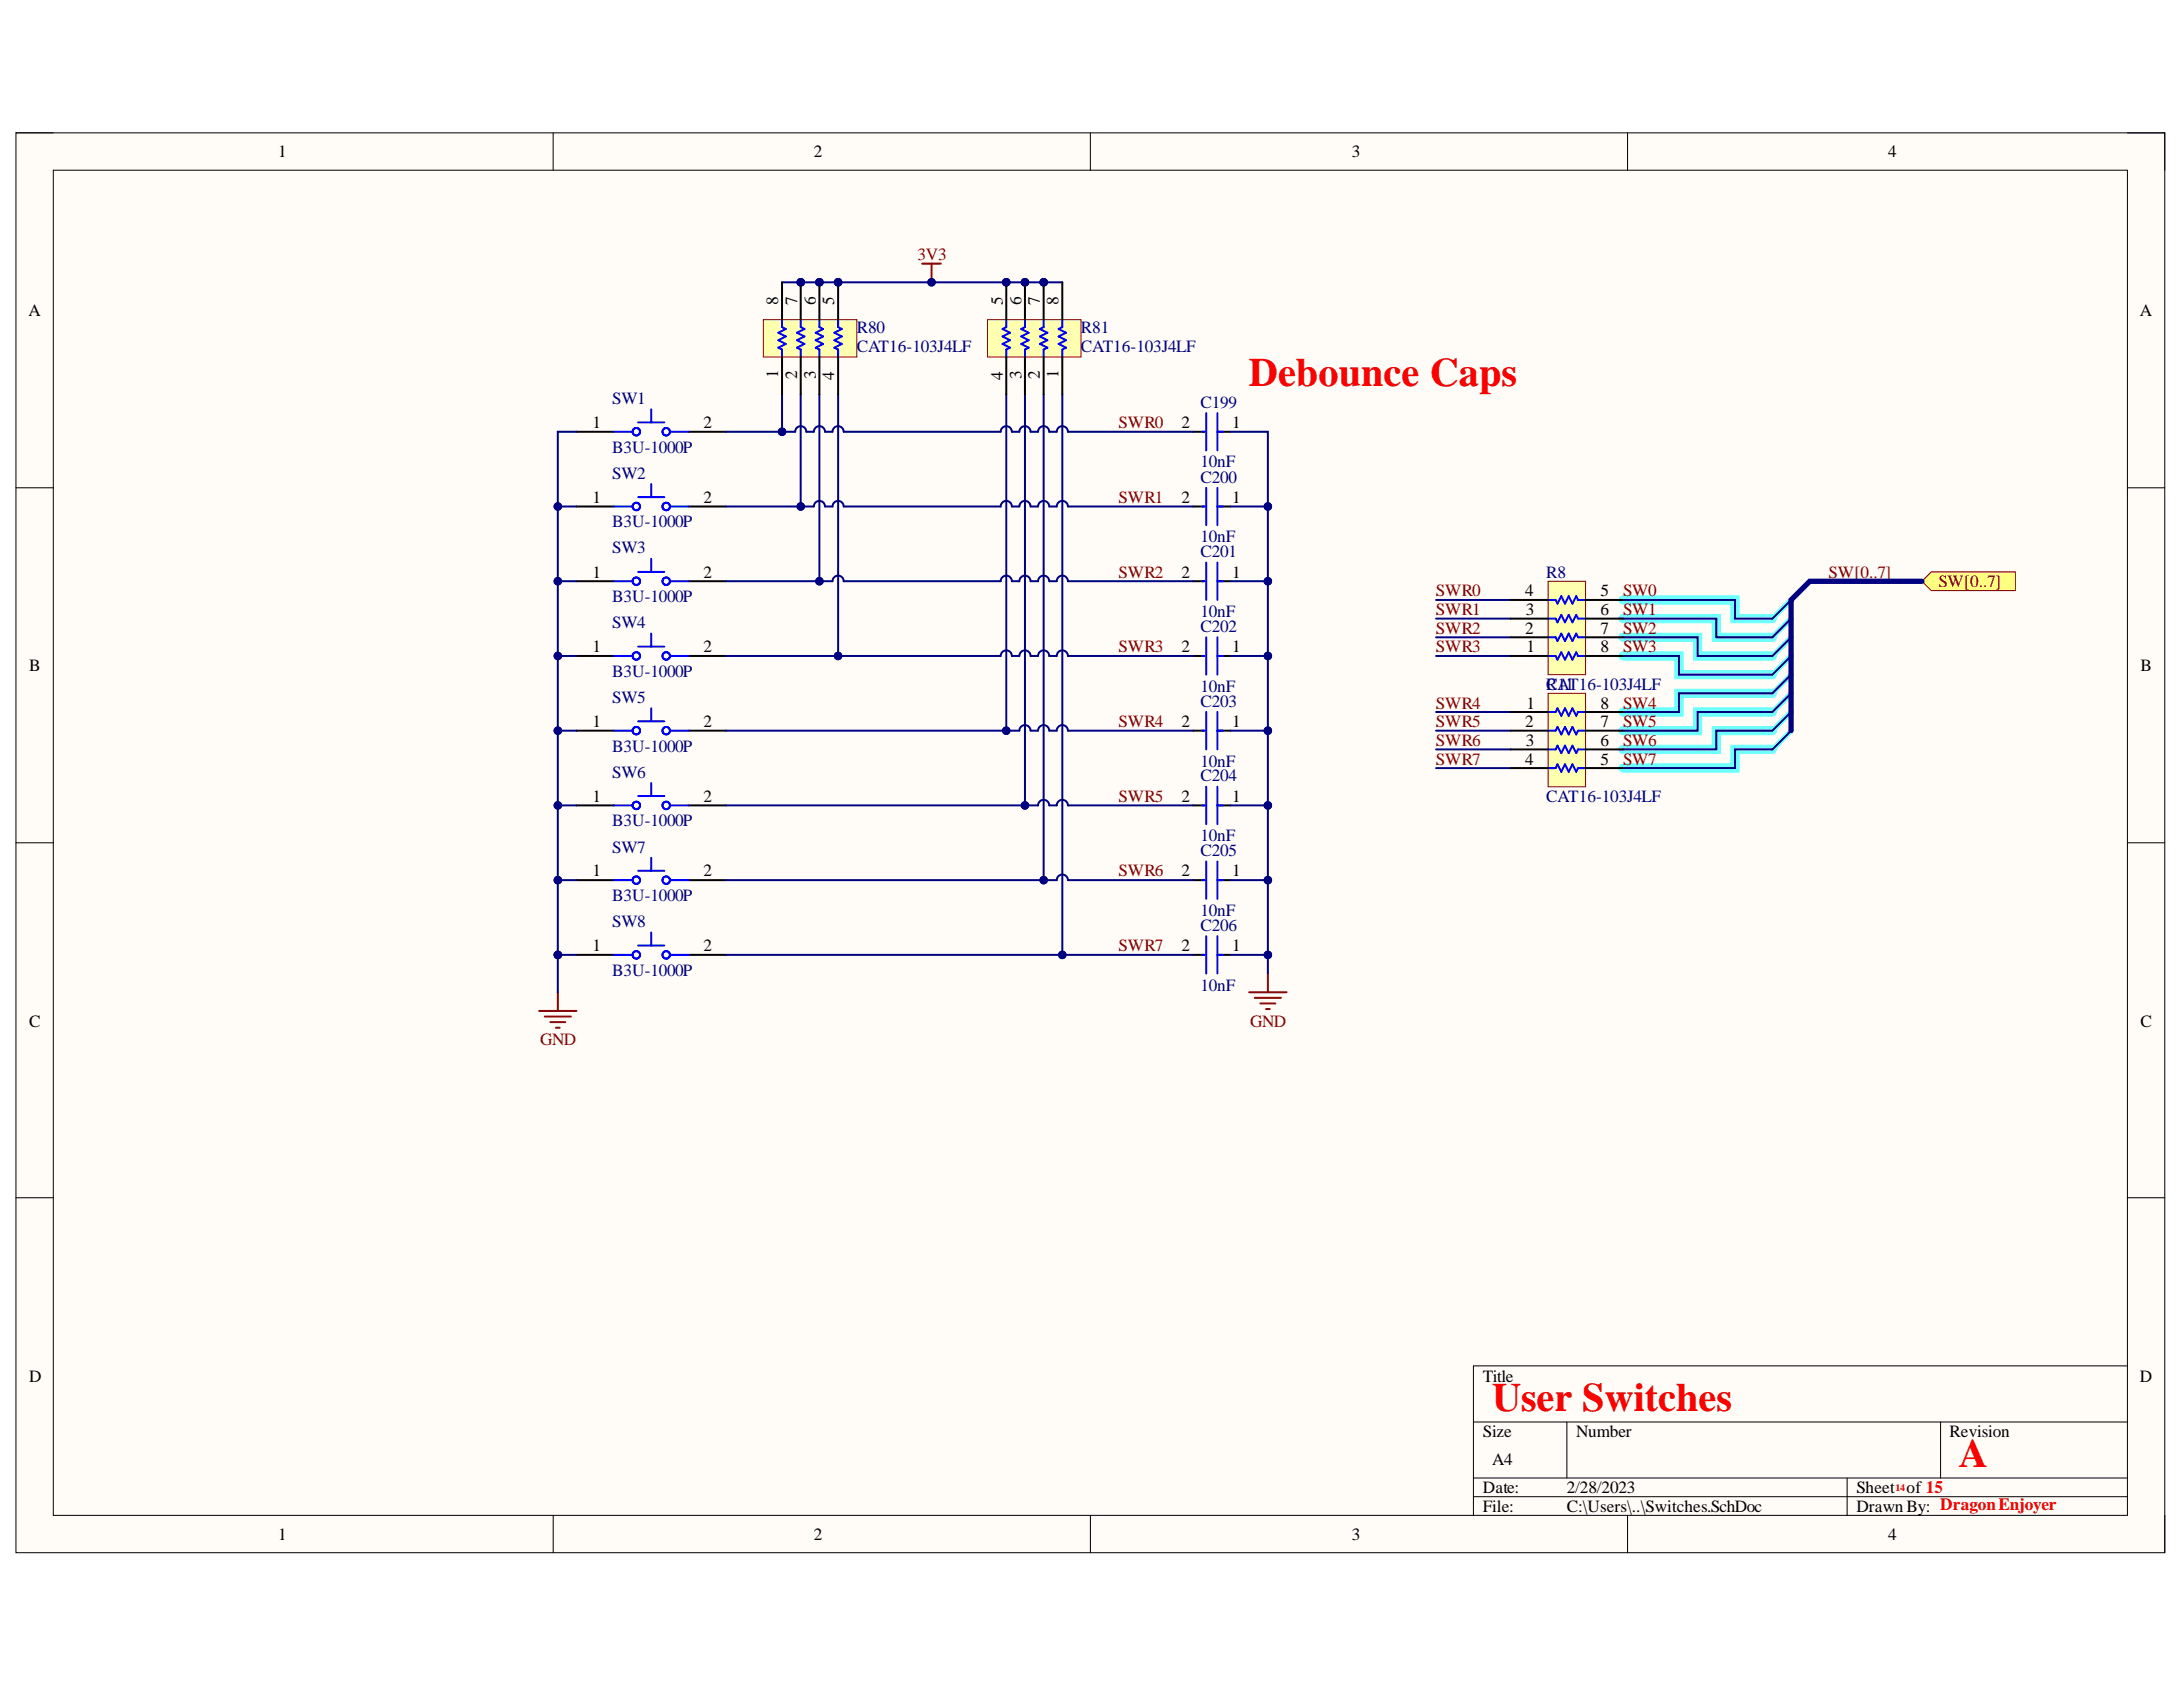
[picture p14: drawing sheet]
<svg xmlns="http://www.w3.org/2000/svg" width="279mm" height="216mm" viewBox="0 0 279 216" stroke-linecap="round" stroke-linejoin="round" font-family="sans-serif">
<defs><g id="words">
<g font-size="5.2" fill="#f00">
<text x="159.8" y="49.4">Debounce Caps</text>
<text x="191" y="180.6">User Switches</text>
<text x="250.7" y="187.8">A</text>
</g>
<g font-size="2.2">
<text x="35.6" y="20.1">1</text>
<text x="104.2" y="20.1">2</text>
<text x="173" y="20.1">3</text>
<text x="241.7" y="20.1">4</text>
<text x="3.6" y="40.4">A</text>
<text x="99.6" y="39" transform="rotate(-90 99.6 39)">8</text>
<text x="102" y="39" transform="rotate(-90 102 39)">7</text>
<text x="104.4" y="39" transform="rotate(-90 104.4 39)">6</text>
<text x="106.8" y="39" transform="rotate(-90 106.8 39)">5</text>
<text x="128.4" y="39" transform="rotate(-90 128.4 39)">5</text>
<text x="130.7" y="39" transform="rotate(-90 130.7 39)">6</text>
<text x="133.1" y="39" transform="rotate(-90 133.1 39)">7</text>
<text x="135.5" y="39" transform="rotate(-90 135.5 39)">8</text>
<text x="273.9" y="40.4">A</text>
<text x="99.6" y="48.4" transform="rotate(-90 99.6 48.4)">1</text>
<text x="102" y="48.6" transform="rotate(-90 102 48.6)">2</text>
<text x="104.4" y="48.5" transform="rotate(-90 104.4 48.5)">3</text>
<text x="106.8" y="48.6" transform="rotate(-90 106.8 48.6)">4</text>
<text x="128.4" y="48.6" transform="rotate(-90 128.4 48.6)">4</text>
<text x="130.7" y="48.5" transform="rotate(-90 130.7 48.5)">3</text>
<text x="133.1" y="48.6" transform="rotate(-90 133.1 48.6)">2</text>
<text x="135.5" y="48.4" transform="rotate(-90 135.5 48.4)">1</text>
<text x="75.8" y="54.8">1</text>
<text x="90" y="54.8">2</text>
<text x="151.2" y="54.8">2</text>
<text x="157.7" y="54.8">1</text>
<text x="75.8" y="64.4">1</text>
<text x="90" y="64.4">2</text>
<text x="151.2" y="64.4">2</text>
<text x="157.7" y="64.4">1</text>
<text x="75.8" y="73.9">1</text>
<text x="90" y="73.9">2</text>
<text x="151.2" y="73.9">2</text>
<text x="157.7" y="73.9">1</text>
<text x="195.2" y="76.3">4</text>
<text x="204.8" y="76.3">5</text>
<text x="75.8" y="83.5">1</text>
<text x="90" y="83.5">2</text>
<text x="151.2" y="83.5">2</text>
<text x="157.7" y="83.5">1</text>
<text x="195.2" y="81.1">2</text>
<text x="195.3" y="78.8">3</text>
<text x="195.4" y="83.5">1</text>
<text x="204.8" y="78.8">6</text>
<text x="204.8" y="81.1">7</text>
<text x="204.8" y="83.5">8</text>
<text x="3.7" y="85.9">B</text>
<text x="274" y="85.9">B</text>
<text x="75.8" y="93.1">1</text>
<text x="90" y="93.1">2</text>
<text x="151.2" y="93.1">2</text>
<text x="157.7" y="93.1">1</text>
<text x="195.2" y="93.1">2</text>
<text x="195.3" y="95.5">3</text>
<text x="195.4" y="90.7">1</text>
<text x="204.8" y="95.5">6</text>
<text x="204.8" y="93.1">7</text>
<text x="204.8" y="90.7">8</text>
<text x="195.2" y="97.9">4</text>
<text x="204.8" y="97.9">5</text>
<text x="75.8" y="102.6">1</text>
<text x="90" y="102.6">2</text>
<text x="151.2" y="102.6">2</text>
<text x="157.7" y="102.6">1</text>
<text x="75.8" y="112.2">1</text>
<text x="90" y="112.2">2</text>
<text x="151.2" y="112.2">2</text>
<text x="157.7" y="112.2">1</text>
<text x="75.8" y="121.7">1</text>
<text x="90" y="121.7">2</text>
<text x="151.2" y="121.7">2</text>
<text x="157.7" y="121.7">1</text>
<text x="3.7" y="131.4">C</text>
<text x="274" y="131.4">C</text>
<text x="3.7" y="176.8">D</text>
<text x="189.8" y="176.8">Title</text>
<text x="273.9" y="176.8">D</text>
<text x="189.8" y="183.9">Size</text>
<text x="201.7" y="183.9">Number</text>
<text x="249.5" y="183.9">Revision</text>
<text x="189.8" y="191.1">Date:</text>
<text x="191" y="187.5">A4</text>
<text x="200.5" y="191.1">2/28/2023</text>
<text x="237.6" y="191.1">Sheet of 15</text>
<text x="35.6" y="197.1">1</text>
<text x="104.2" y="197.1">2</text>
<text x="173" y="197.1">3</text>
<text x="189.8" y="193.5">File:</text>
<text x="200.5" y="193.5">C:\Users\..\Switches.SchDoc</text>
<text x="237.6" y="193.5">Drawn By: DragonEnjoyer</text>
<text x="241.7" y="197.1">4</text>
</g>
<g font-size="2.2" fill="#800000">
<text x="117.4" y="33.3">3V3</text>
<text x="143.2" y="54.8">SWR0</text>
<text x="143.2" y="64.4">SWR1</text>
<text x="143.2" y="73.9">SWR2</text>
<text x="183.8" y="76.3">SWR0</text>
<text x="207.7" y="76.3">SW0</text>
<text x="234" y="73.9">SW[0..7]</text>
<text x="248.1" y="75.1">SW[0..7]</text>
<text x="143.2" y="83.5">SWR3</text>
<text x="183.8" y="78.8">SWR1</text>
<text x="183.8" y="81.1">SWR2</text>
<text x="183.8" y="83.5">SWR3</text>
<text x="207.7" y="78.8">SW1</text>
<text x="207.7" y="81.1">SW2</text>
<text x="207.7" y="83.5">SW3</text>
<text x="143.2" y="93.1">SWR4</text>
<text x="183.8" y="90.7">SWR4</text>
<text x="183.8" y="93.1">SWR5</text>
<text x="183.8" y="95.5">SWR6</text>
<text x="207.7" y="90.7">SW4</text>
<text x="207.7" y="93.1">SW5</text>
<text x="207.7" y="95.5">SW6</text>
<text x="183.8" y="97.9">SWR7</text>
<text x="207.7" y="97.9">SW7</text>
<text x="143.2" y="102.6">SWR5</text>
<text x="143.2" y="112.2">SWR6</text>
<text x="143.2" y="121.7">SWR7</text>
<text x="160" y="131.4">GND</text>
<text x="69.1" y="133.7">GND</text>
</g>
<g font-size="2.2" fill="#000080">
<text x="109.7" y="42.6">R80</text>
<text x="109.7" y="45">CAT16-103J4LF</text>
<text x="138.3" y="42.6">R81</text>
<text x="138.3" y="45">CAT16-103J4LF</text>
<text x="78.4" y="51.7">SW1</text>
<text x="153.7" y="52.2">C199</text>
<text x="78.4" y="57.9">B3U-1000P</text>
<text x="153.7" y="59.8">10nF</text>
<text x="78.4" y="61.2">SW2</text>
<text x="153.7" y="61.8">C200</text>
<text x="78.4" y="67.5">B3U-1000P</text>
<text x="78.4" y="70.8">SW3</text>
<text x="153.7" y="69.4">10nF</text>
<text x="153.7" y="71.3">C201</text>
<text x="78.4" y="77.1">B3U-1000P</text>
<text x="197.9" y="73.9">R8</text>
<text x="78.4" y="80.4">SW4</text>
<text x="153.7" y="79">10nF</text>
<text x="153.7" y="80.9">C202</text>
<text x="78.4" y="86.6">B3U-1000P</text>
<text x="153.7" y="88.6">10nF</text>
<text x="197.9" y="88.3">R11</text>
<text x="197.9" y="88.3">CAT16-103J4LF</text>
<text x="78.4" y="90">SW5</text>
<text x="153.7" y="90.4">C203</text>
<text x="78.4" y="96.2">B3U-1000P</text>
<text x="78.4" y="99.6">SW6</text>
<text x="153.7" y="98.1">10nF</text>
<text x="153.7" y="100">C204</text>
<text x="78.4" y="105.7">B3U-1000P</text>
<text x="153.7" y="107.7">10nF</text>
<text x="197.9" y="102.6">CAT16-103J4LF</text>
<text x="78.4" y="109.1">SW7</text>
<text x="153.7" y="109.6">C205</text>
<text x="78.4" y="115.3">B3U-1000P</text>
<text x="78.4" y="118.7">SW8</text>
<text x="153.7" y="117.2">10nF</text>
<text x="153.7" y="119.1">C206</text>
<text x="78.4" y="124.9">B3U-1000P</text>
<text x="153.7" y="126.8">10nF</text>
</g>
<text font-size="1.3" fill="#f00" x="242.6" y="190.8">14</text>
</g></defs>
<path d="M2 17h275.1v181.7h-275.1z" fill-rule="evenodd" fill="#fffcf8"/>
<path d="M2 17h275.1v181.7h-275.1z" fill="none" stroke="#000" stroke-width=".13"/>
<path d="M6.8 21.8h265.5v172.1h-265.5z" fill-rule="evenodd" fill="#fffcf8"/>
<g fill="none" stroke="#000" stroke-width=".13">
<path d="M2 17h4.8M70.8 17v4.8M139.6 17v4.8M208.3 17v4.8M272.3 17h4.8v4.8M6.8 21.8h265.5v172.1h-265.5zM2 62.4h4.8M272.3 62.4h4.8M2 107.9h4.8M272.3 107.9h4.8M2 153.3h4.8M272.3 153.3h4.8"/>
<path d="M272.3 174.8h-83.7v19.1M70.8 193.9v4.8M139.6 193.9v4.8M188.6 182h83.7M188.6 189.2h83.7M188.6 191.5h83.7M200.5 182v7.2M208.3 193.9v4.8M236.4 189.2v4.7M248.4 182v7.2M277.1 193.9v4.8"/>
</g>
<path d="M229.2 76.8l-2.4 2.4M229.2 79.2l-2.4 2.4M229.2 81.6l-2.4 2.4M229.2 84l-2.4 2.3M229.2 86.3l-2.4 2.4M229.2 88.7l-2.4 2.4M229.2 91.1l-2.4 2.4M229.2 93.5l-2.4 2.4" fill="none" stroke="#6effff" stroke-width=".68"/>
<path d="M207.7 79.2h12v2.4h7.1M207.7 76.8h14.4v2.4h4.7M207.7 84h7.2v2.3h11.9M207.7 81.6h9.6v2.4h9.5M226.8 88.7h-11.9v2.4h-7.2M226.8 91.1h-9.5v2.4h-9.6M226.8 93.5h-7.1v2.4h-12M226.8 95.9h-4.7v2.4h-14.4" fill="none" stroke="#6effff" stroke-width="1.2"/>
<g fill="none" stroke="#000" stroke-width=".25">
<path d="M73.8 55.3h4.8M88.1 55.3h4.8M73.8 64.8h4.8M73.8 74.4h4.8M88.1 64.8h4.8M88.1 74.4h4.8M73.8 84h4.8M73.8 93.5h4.8M88.1 84h4.8M88.1 93.5h4.8M73.8 103.1h4.8M73.8 112.6h4.8"/>
<path d="M88.1 103.1h4.8M88.1 112.6h4.8M73.8 122.2h4.8M88.1 122.2h4.8"/>
</g>
<g fill="none" stroke="#00f" stroke-width=".25">
<path d="M78.6 55.3h2.4M81.7 54.1h3.3M83.3 52.4v1.7M85.7 55.3h2.4M78.6 64.8h2.4M78.6 74.4h2.4M81.7 63.6h3.3M81.7 73.2h3.3M83.3 62v1.6M83.3 71.5v1.7M85.7 64.8h2.4M85.7 74.4h2.4"/>
<path d="M78.6 84h2.4M78.6 93.5h2.4M81.7 82.7h3.3M81.7 92.3h3.3M83.3 81.1v1.6M83.3 90.6v1.7M85.7 84h2.4M85.7 93.5h2.4M78.6 103.1h2.4M78.6 112.6h2.4M81.7 101.9h3.3M81.7 111.4h3.3"/>
<path d="M83.3 100.2v1.7M83.3 109.8v1.6M83.3 119.3v1.7M85.7 103.1h2.4M85.7 112.6h2.4M78.6 122.2h2.4M81.7 121h3.3M85.7 122.2h2.4"/>
<circle cx="81.4" cy="55.3" r=".48"/>
<circle cx="85.3" cy="55.3" r=".48"/>
<circle cx="81.4" cy="64.8" r=".48"/>
<circle cx="81.4" cy="74.4" r=".48"/>
<circle cx="85.3" cy="64.8" r=".48"/>
<circle cx="85.3" cy="74.4" r=".48"/>
<circle cx="81.4" cy="83.9" r=".48"/>
<circle cx="81.4" cy="93.5" r=".48"/>
<circle cx="85.3" cy="83.9" r=".48"/>
<circle cx="85.3" cy="93.5" r=".48"/>
<circle cx="81.4" cy="103.1" r=".48"/>
<circle cx="81.4" cy="112.6" r=".48"/>
<circle cx="85.3" cy="112.6" r=".48"/>
<circle cx="85.3" cy="103.1" r=".48"/>
<circle cx="81.4" cy="122.2" r=".48"/>
<circle cx="85.3" cy="122.2" r=".48"/>
</g>
<path d="M118 33.7h2.4M119.2 33.7v2.4M69 129.4h4.8M69.7 130.1h3.4M70.4 130.8h2M71.2 131.5h.4M71.4 127v2.4" fill="none" stroke="#800000" stroke-width=".25"/>
<circle cx="119.2" cy="36.1" r=".48" fill="#000080"/>
<circle cx="119.2" cy="36.1" r=".48" fill="none" stroke="#000080" stroke-width=".13"/>
<path d="M229.2 76.8l-2.4 2.4M229.2 79.2l-2.4 2.4M229.2 81.6l-2.4 2.4M229.2 84l-2.4 2.3M229.2 86.3l-2.4 2.4M229.2 88.7l-2.4 2.4" fill="none" stroke="#000080" stroke-width=".25"/>
<path d="M247.2 73.2h10.7v2.4h-10.7l-1.2-1.2z" fill-rule="evenodd" fill="#ffff80"/>
<path d="M247.2 73.2h10.7v2.4h-10.7l-1.2-1.2z" fill="none" stroke="#800000" stroke-width=".13"/>
<path d="M229.2 91.1l-2.4 2.4M229.2 93.5l-2.4 2.4M71.4 122.2v4.8" fill="none" stroke="#000080" stroke-width=".25"/>
<g fill="none" stroke="#000" stroke-width=".25">
<path d="M152.7 55.3h1.4M155.8 55.3h1.7M152.7 64.8h1.4M152.7 74.4h1.4M155.8 64.8h1.7M155.8 74.4h1.7M152.7 84h1.4M152.7 93.5h1.4M155.8 84h1.7M155.8 93.5h1.7M152.7 103.1h1.4M152.7 112.6h1.4"/>
<path d="M155.8 103.1h1.7M155.8 112.6h1.7M152.7 122.2h1.4M155.8 122.2h1.7"/>
</g>
<g fill="none" stroke="#00f" stroke-width=".25">
<path d="M153.9 55.3h.2M154.4 52.9v4.7M155.8 52.9v4.7M155.8 55.3h.7M153.9 64.8h.2M153.9 74.4h.2M154.4 62.4v4.8M154.4 72v4.8M155.8 62.4v4.8M155.8 72v4.8M155.8 64.8h.7M155.8 74.4h.7"/>
<path d="M153.9 84h.2M153.9 93.5h.2M154.4 81.6v4.7M154.4 91.1v4.8M155.8 81.6v4.7M155.8 91.1v4.8M155.8 84h.7M155.8 93.5h.7M153.9 103.1h.2M153.9 112.6h.2M154.4 100.7v4.8M154.4 110.2v4.8"/>
<path d="M154.4 119.8v4.8M155.8 100.7v4.8M155.8 110.2v4.8M155.8 119.8v4.8M155.8 103.1h.7M155.8 112.6h.7M153.9 122.2h.2M155.8 122.2h.7"/>
</g>
<path d="M159.9 127h4.8M160.6 127.7h3.3M161.3 128.4h1.9M162 129.1h.5M162.3 124.6v2.4" fill="none" stroke="#800000" stroke-width=".25"/>
<circle cx="71.4" cy="122.2" r=".48" fill="#000080"/>
<circle cx="71.4" cy="122.2" r=".48" fill="none" stroke="#000080" stroke-width=".13"/>
<path d="M71.4 64.8h2.4" fill="none" stroke="#000080" stroke-width=".25"/>
<circle cx="71.4" cy="64.8" r=".48" fill="#000080"/>
<circle cx="71.4" cy="64.8" r=".48" fill="none" stroke="#000080" stroke-width=".13"/>
<path d="M71.4 74.4h2.4" fill="none" stroke="#000080" stroke-width=".25"/>
<circle cx="71.4" cy="74.4" r=".48" fill="#000080"/>
<circle cx="71.4" cy="74.4" r=".48" fill="none" stroke="#000080" stroke-width=".13"/>
<path d="M71.4 84h2.4" fill="none" stroke="#000080" stroke-width=".25"/>
<circle cx="71.4" cy="83.9" r=".48" fill="#000080"/>
<circle cx="71.4" cy="83.9" r=".48" fill="none" stroke="#000080" stroke-width=".13"/>
<path d="M71.4 93.5h2.4" fill="none" stroke="#000080" stroke-width=".25"/>
<circle cx="71.4" cy="93.5" r=".48" fill="#000080"/>
<circle cx="71.4" cy="93.5" r=".48" fill="none" stroke="#000080" stroke-width=".13"/>
<path d="M71.4 103.1h2.4" fill="none" stroke="#000080" stroke-width=".25"/>
<circle cx="71.4" cy="103.1" r=".48" fill="#000080"/>
<circle cx="71.4" cy="103.1" r=".48" fill="none" stroke="#000080" stroke-width=".13"/>
<path d="M71.4 112.6h2.4" fill="none" stroke="#000080" stroke-width=".25"/>
<circle cx="71.4" cy="112.6" r=".48" fill="#000080"/>
<circle cx="71.4" cy="112.6" r=".48" fill="none" stroke="#000080" stroke-width=".13"/>
<path d="M71.4 122.2h2.4" fill="none" stroke="#000080" stroke-width=".25"/>
<circle cx="71.4" cy="122.2" r=".48" fill="#000080"/>
<circle cx="71.4" cy="122.2" r=".48" fill="none" stroke="#000080" stroke-width=".13"/>
<path d="M100.1 50.5v4.8" fill="none" stroke="#000080" stroke-width=".25"/>
<circle cx="100.1" cy="55.3" r=".48" fill="#000080"/>
<circle cx="100.1" cy="55.3" r=".48" fill="none" stroke="#000080" stroke-width=".13"/>
<path d="M102.5 50.5v14.3" fill="none" stroke="#000080" stroke-width=".25"/>
<circle cx="102.5" cy="64.8" r=".48" fill="#000080"/>
<circle cx="102.5" cy="64.8" r=".48" fill="none" stroke="#000080" stroke-width=".13"/>
<path d="M104.9 50.5v23.9" fill="none" stroke="#000080" stroke-width=".25"/>
<circle cx="104.9" cy="74.4" r=".48" fill="#000080"/>
<circle cx="104.9" cy="74.4" r=".48" fill="none" stroke="#000080" stroke-width=".13"/>
<path d="M107.3 50.5v33.5" fill="none" stroke="#000080" stroke-width=".25"/>
<circle cx="107.3" cy="83.9" r=".48" fill="#000080"/>
<circle cx="107.3" cy="83.9" r=".48" fill="none" stroke="#000080" stroke-width=".13"/>
<path d="M128.8 50.5v43" fill="none" stroke="#000080" stroke-width=".25"/>
<circle cx="128.8" cy="93.5" r=".48" fill="#000080"/>
<circle cx="128.8" cy="93.5" r=".48" fill="none" stroke="#000080" stroke-width=".13"/>
<path d="M131.2 50.5v52.6" fill="none" stroke="#000080" stroke-width=".25"/>
<circle cx="131.2" cy="103.1" r=".48" fill="#000080"/>
<circle cx="131.2" cy="103.1" r=".48" fill="none" stroke="#000080" stroke-width=".13"/>
<path d="M133.6 50.5v62.1" fill="none" stroke="#000080" stroke-width=".25"/>
<circle cx="133.6" cy="112.6" r=".48" fill="#000080"/>
<circle cx="133.6" cy="112.6" r=".48" fill="none" stroke="#000080" stroke-width=".13"/>
<path d="M136 50.5v71.7" fill="none" stroke="#000080" stroke-width=".25"/>
<circle cx="136" cy="122.2" r=".48" fill="#000080"/>
<circle cx="136" cy="122.2" r=".48" fill="none" stroke="#000080" stroke-width=".13"/>
<path d="M100.1 36.1h35.9" fill="none" stroke="#000080" stroke-width=".25"/>
<circle cx="133.6" cy="36.1" r=".48" fill="#000080"/>
<circle cx="133.6" cy="36.1" r=".48" fill="none" stroke="#000080" stroke-width=".13"/>
<circle cx="131.2" cy="36.1" r=".48" fill="#000080"/>
<circle cx="131.2" cy="36.1" r=".48" fill="none" stroke="#000080" stroke-width=".13"/>
<circle cx="128.8" cy="36.1" r=".48" fill="#000080"/>
<circle cx="128.8" cy="36.1" r=".48" fill="none" stroke="#000080" stroke-width=".13"/>
<circle cx="119.2" cy="36.1" r=".48" fill="#000080"/>
<circle cx="119.2" cy="36.1" r=".48" fill="none" stroke="#000080" stroke-width=".13"/>
<circle cx="107.3" cy="36.1" r=".48" fill="#000080"/>
<circle cx="107.3" cy="36.1" r=".48" fill="none" stroke="#000080" stroke-width=".13"/>
<circle cx="104.9" cy="36.1" r=".48" fill="#000080"/>
<circle cx="104.9" cy="36.1" r=".48" fill="none" stroke="#000080" stroke-width=".13"/>
<circle cx="102.5" cy="36.1" r=".48" fill="#000080"/>
<circle cx="102.5" cy="36.1" r=".48" fill="none" stroke="#000080" stroke-width=".13"/>
<path d="M73.8 55.3h-2.4v66.9" fill="none" stroke="#000080" stroke-width=".25"/>
<circle cx="71.4" cy="122.2" r=".48" fill="#000080"/>
<circle cx="71.4" cy="122.2" r=".48" fill="none" stroke="#000080" stroke-width=".13"/>
<circle cx="71.4" cy="112.6" r=".48" fill="#000080"/>
<circle cx="71.4" cy="112.6" r=".48" fill="none" stroke="#000080" stroke-width=".13"/>
<circle cx="71.4" cy="103.1" r=".48" fill="#000080"/>
<circle cx="71.4" cy="103.1" r=".48" fill="none" stroke="#000080" stroke-width=".13"/>
<circle cx="71.4" cy="93.5" r=".48" fill="#000080"/>
<circle cx="71.4" cy="93.5" r=".48" fill="none" stroke="#000080" stroke-width=".13"/>
<circle cx="71.4" cy="83.9" r=".48" fill="#000080"/>
<circle cx="71.4" cy="83.9" r=".48" fill="none" stroke="#000080" stroke-width=".13"/>
<circle cx="71.4" cy="74.4" r=".48" fill="#000080"/>
<circle cx="71.4" cy="74.4" r=".48" fill="none" stroke="#000080" stroke-width=".13"/>
<circle cx="71.4" cy="64.8" r=".48" fill="#000080"/>
<circle cx="71.4" cy="64.8" r=".48" fill="none" stroke="#000080" stroke-width=".13"/>
<path d="M92.9 55.3h8.9a.72 .72 0 0 1 .7-.8 .72 .72 0 0 1 .7 .8h1a.72 .72 0 0 1 .7-.8 .72 .72 0 0 1 .7 .8h.9a.72 .72 0 0 1 .8-.8 .72 .72 0 0 1 .7 .8h20.1a.72 .72 0 0 1 .7-.8 .72 .72 0 0 1 .7 .8h1a.72 .72 0 0 1 .7-.8 .72 .72 0 0 1 .7 .8h1a.72 .72 0 0 1 .7-.8 .72 .72 0 0 1 .7 .8h.9a.72 .72 0 0 1 .8-.8 .72 .72 0 0 1 .7 .8h16" fill="none" stroke="#000080" stroke-width=".25"/>
<circle cx="100.1" cy="55.3" r=".48" fill="#000080"/>
<circle cx="100.1" cy="55.3" r=".48" fill="none" stroke="#000080" stroke-width=".13"/>
<path d="M92.9 64.8h11.3a.72 .72 0 0 1 .7-.7 .72 .72 0 0 1 .7 .7h.9a.72 .72 0 0 1 .8-.7 .72 .72 0 0 1 .7 .7h20.1a.72 .72 0 0 1 .7-.7 .72 .72 0 0 1 .7 .7h1a.72 .72 0 0 1 .7-.7 .72 .72 0 0 1 .7 .7h1a.72 .72 0 0 1 .7-.7 .72 .72 0 0 1 .7 .7h.9a.72 .72 0 0 1 .8-.7 .72 .72 0 0 1 .7 .7h16" fill="none" stroke="#000080" stroke-width=".25"/>
<circle cx="102.5" cy="64.8" r=".48" fill="#000080"/>
<circle cx="102.5" cy="64.8" r=".48" fill="none" stroke="#000080" stroke-width=".13"/>
<path d="M92.9 74.4h13.6a.72 .72 0 0 1 .8-.7 .72 .72 0 0 1 .7 .7h20.1a.72 .72 0 0 1 .7-.7 .72 .72 0 0 1 .7 .7h1a.72 .72 0 0 1 .7-.7 .72 .72 0 0 1 .7 .7h1a.72 .72 0 0 1 .7-.7 .72 .72 0 0 1 .7 .7h.9a.72 .72 0 0 1 .8-.7 .72 .72 0 0 1 .7 .7h16" fill="none" stroke="#000080" stroke-width=".25"/>
<circle cx="104.9" cy="74.4" r=".48" fill="#000080"/>
<circle cx="104.9" cy="74.4" r=".48" fill="none" stroke="#000080" stroke-width=".13"/>
<path d="M92.9 84h35.2a.72 .72 0 0 1 .7-.8 .72 .72 0 0 1 .7 .8h1a.72 .72 0 0 1 .7-.8 .72 .72 0 0 1 .7 .8h1a.72 .72 0 0 1 .7-.8 .72 .72 0 0 1 .7 .8h.9a.72 .72 0 0 1 .8-.8 .72 .72 0 0 1 .7 .8h16" fill="none" stroke="#000080" stroke-width=".25"/>
<circle cx="107.3" cy="83.9" r=".48" fill="#000080"/>
<circle cx="107.3" cy="83.9" r=".48" fill="none" stroke="#000080" stroke-width=".13"/>
<path d="M92.9 93.5h37.6a.72 .72 0 0 1 .7-.7 .72 .72 0 0 1 .7 .7h1a.72 .72 0 0 1 .7-.7 .72 .72 0 0 1 .7 .7h.9a.72 .72 0 0 1 .8-.7 .72 .72 0 0 1 .7 .7h16" fill="none" stroke="#000080" stroke-width=".25"/>
<circle cx="128.8" cy="93.5" r=".48" fill="#000080"/>
<circle cx="128.8" cy="93.5" r=".48" fill="none" stroke="#000080" stroke-width=".13"/>
<path d="M92.9 103.1h40a.72 .72 0 0 1 .7-.7 .72 .72 0 0 1 .7 .7h.9a.72 .72 0 0 1 .8-.7 .72 .72 0 0 1 .7 .7h16" fill="none" stroke="#000080" stroke-width=".25"/>
<circle cx="131.2" cy="103.1" r=".48" fill="#000080"/>
<circle cx="131.2" cy="103.1" r=".48" fill="none" stroke="#000080" stroke-width=".13"/>
<path d="M92.9 112.6h42.3a.72 .72 0 0 1 .8-.7 .72 .72 0 0 1 .7 .7h16" fill="none" stroke="#000080" stroke-width=".25"/>
<circle cx="133.6" cy="112.6" r=".48" fill="#000080"/>
<circle cx="133.6" cy="112.6" r=".48" fill="none" stroke="#000080" stroke-width=".13"/>
<path d="M92.9 122.2h59.8" fill="none" stroke="#000080" stroke-width=".25"/>
<circle cx="136" cy="122.2" r=".48" fill="#000080"/>
<circle cx="136" cy="122.2" r=".48" fill="none" stroke="#000080" stroke-width=".13"/>
<path d="M157.5 122.2h4.8" fill="none" stroke="#000080" stroke-width=".25"/>
<circle cx="162.3" cy="122.2" r=".48" fill="#000080"/>
<circle cx="162.3" cy="122.2" r=".48" fill="none" stroke="#000080" stroke-width=".13"/>
<path d="M157.5 112.6h4.8" fill="none" stroke="#000080" stroke-width=".25"/>
<circle cx="162.3" cy="112.6" r=".48" fill="#000080"/>
<circle cx="162.3" cy="112.6" r=".48" fill="none" stroke="#000080" stroke-width=".13"/>
<path d="M157.5 103.1h4.8" fill="none" stroke="#000080" stroke-width=".25"/>
<circle cx="162.3" cy="103.1" r=".48" fill="#000080"/>
<circle cx="162.3" cy="103.1" r=".48" fill="none" stroke="#000080" stroke-width=".13"/>
<path d="M157.5 93.5h4.8" fill="none" stroke="#000080" stroke-width=".25"/>
<circle cx="162.3" cy="93.5" r=".48" fill="#000080"/>
<circle cx="162.3" cy="93.5" r=".48" fill="none" stroke="#000080" stroke-width=".13"/>
<path d="M157.5 84h4.8" fill="none" stroke="#000080" stroke-width=".25"/>
<circle cx="162.3" cy="83.9" r=".48" fill="#000080"/>
<circle cx="162.3" cy="83.9" r=".48" fill="none" stroke="#000080" stroke-width=".13"/>
<path d="M157.5 55.3h4.8v19.1" fill="none" stroke="#000080" stroke-width=".25"/>
<circle cx="162.3" cy="64.8" r=".48" fill="#000080"/>
<circle cx="162.3" cy="64.8" r=".48" fill="none" stroke="#000080" stroke-width=".13"/>
<circle cx="162.3" cy="74.4" r=".48" fill="#000080"/>
<circle cx="162.3" cy="74.4" r=".48" fill="none" stroke="#000080" stroke-width=".13"/>
<path d="M157.5 64.8h4.8" fill="none" stroke="#000080" stroke-width=".25"/>
<circle cx="162.3" cy="64.8" r=".48" fill="#000080"/>
<circle cx="162.3" cy="64.8" r=".48" fill="none" stroke="#000080" stroke-width=".13"/>
<path d="M157.5 74.4h4.8v50.2" fill="none" stroke="#000080" stroke-width=".25"/>
<circle cx="162.3" cy="74.4" r=".48" fill="#000080"/>
<circle cx="162.3" cy="74.4" r=".48" fill="none" stroke="#000080" stroke-width=".13"/>
<circle cx="162.3" cy="83.9" r=".48" fill="#000080"/>
<circle cx="162.3" cy="83.9" r=".48" fill="none" stroke="#000080" stroke-width=".13"/>
<circle cx="162.3" cy="93.5" r=".48" fill="#000080"/>
<circle cx="162.3" cy="93.5" r=".48" fill="none" stroke="#000080" stroke-width=".13"/>
<circle cx="162.3" cy="103.1" r=".48" fill="#000080"/>
<circle cx="162.3" cy="103.1" r=".48" fill="none" stroke="#000080" stroke-width=".13"/>
<circle cx="162.3" cy="112.6" r=".48" fill="#000080"/>
<circle cx="162.3" cy="112.6" r=".48" fill="none" stroke="#000080" stroke-width=".13"/>
<circle cx="162.3" cy="122.2" r=".48" fill="#000080"/>
<circle cx="162.3" cy="122.2" r=".48" fill="none" stroke="#000080" stroke-width=".13"/>
<g fill="none" stroke="#000080" stroke-width=".25">
<path d="M183.8 76.8h9.6M183.8 79.2h9.6M207.7 79.2h12v2.4h7.1M207.7 76.8h14.4v2.4h4.7M183.8 81.6h9.6M183.8 84h9.6M183.8 91.1h9.6M183.8 93.5h9.6M183.8 95.9h9.6M183.8 98.3h9.6M207.7 84h7.2v2.3h11.9M207.7 81.6h9.6v2.4h9.5"/>
<path d="M226.8 88.7h-11.9v2.4h-7.2M226.8 91.1h-9.5v2.4h-9.6M226.8 93.5h-7.1v2.4h-12M226.8 95.9h-4.7v2.4h-14.4"/>
</g>
<path d="M246 74.4h-14.4l-2.4 2.4v16.7" fill="none" stroke="#000080" stroke-width=".68"/>
<path d="M198.1 88.7h4.8v12h-4.8z" fill-rule="evenodd" fill="#ffffb0"/>
<path d="M198.1 88.7h4.8v12h-4.8z" fill="none" stroke="#800000" stroke-width=".13"/>
<path d="M198.1 91.1h1l.2-.5 .5 1 .5-1 .5 1 .5-1 .4 1 .3-.5h.9M198.1 93.5h1l.2-.5 .5 1 .5-1 .5 1 .5-1 .4 1 .3-.5h.9M198.1 95.9h1l.2-.5 .5 1 .5-1 .5 1 .5-1 .4 1 .3-.5h.9M198.1 98.3h1l.2-.5 .5 1 .5-1 .5 1 .5-1 .4 1 .3-.5h.9" fill="none" stroke="#00f" stroke-width=".25"/>
<path d="M193.4 91.1h4.7M193.4 93.5h4.7M193.4 95.9h4.7M193.4 98.3h4.7M202.9 91.1h4.8M202.9 93.5h4.8M202.9 95.9h4.8M202.9 98.3h4.8" fill="none" stroke="#000" stroke-width=".25"/>
<circle cx="128.8" cy="36.1" r=".48" fill="#000080"/>
<circle cx="128.8" cy="36.1" r=".48" fill="none" stroke="#000080" stroke-width=".13"/>
<circle cx="131.2" cy="36.1" r=".48" fill="#000080"/>
<circle cx="131.2" cy="36.1" r=".48" fill="none" stroke="#000080" stroke-width=".13"/>
<circle cx="133.6" cy="36.1" r=".48" fill="#000080"/>
<circle cx="133.6" cy="36.1" r=".48" fill="none" stroke="#000080" stroke-width=".13"/>
<path d="M126.4 40.9h12v4.8h-12z" fill-rule="evenodd" fill="#ffffb0"/>
<path d="M126.4 40.9h12v4.8h-12z" fill="none" stroke="#800000" stroke-width=".13"/>
<path d="M128.8 40.9v1l-.5 .2 1 .5-1 .5 1 .4-1 .5 1 .5-.5 .2v1M131.2 40.9v1l-.5 .2 1 .5-1 .5 1 .4-1 .5 1 .5-.5 .2v1M133.6 40.9v1l-.5 .2 1 .5-1 .5 1 .4-1 .5 1 .5-.5 .2v1M136 40.9v1l-.5 .2 .9 .5-.9 .5 .9 .4-.9 .5 .9 .5-.4 .2v1" fill="none" stroke="#00f" stroke-width=".25"/>
<path d="M128.8 36.1v4.8M128.8 45.7v4.8M131.2 45.7v4.8M133.6 45.7v4.8M136 45.7v4.8" fill="none" stroke="#000" stroke-width=".25"/>
<circle cx="128.8" cy="36.1" r=".48" fill="#000080"/>
<circle cx="128.8" cy="36.1" r=".48" fill="none" stroke="#000080" stroke-width=".13"/>
<path d="M131.2 36.1v4.8" fill="none" stroke="#000" stroke-width=".25"/>
<circle cx="131.2" cy="36.1" r=".48" fill="#000080"/>
<circle cx="131.2" cy="36.1" r=".48" fill="none" stroke="#000080" stroke-width=".13"/>
<path d="M133.6 36.1v4.8" fill="none" stroke="#000" stroke-width=".25"/>
<circle cx="133.6" cy="36.1" r=".48" fill="#000080"/>
<circle cx="133.6" cy="36.1" r=".48" fill="none" stroke="#000080" stroke-width=".13"/>
<path d="M136 36.1v4.8" fill="none" stroke="#000" stroke-width=".25"/>
<circle cx="107.3" cy="36.1" r=".48" fill="#000080"/>
<circle cx="107.3" cy="36.1" r=".48" fill="none" stroke="#000080" stroke-width=".13"/>
<circle cx="104.9" cy="36.1" r=".48" fill="#000080"/>
<circle cx="104.9" cy="36.1" r=".48" fill="none" stroke="#000080" stroke-width=".13"/>
<circle cx="102.5" cy="36.1" r=".48" fill="#000080"/>
<circle cx="102.5" cy="36.1" r=".48" fill="none" stroke="#000080" stroke-width=".13"/>
<path d="M97.7 40.9h12v4.8h-12z" fill-rule="evenodd" fill="#ffffb0"/>
<path d="M97.7 40.9h12v4.8h-12z" fill="none" stroke="#800000" stroke-width=".13"/>
<path d="M100.1 40.9v1l.5 .2-1 .5 1 .5-1 .4 1 .5-1 .5 .5 .2v1M102.5 40.9v1l.5 .2-1 .5 1 .5-1 .4 1 .5-1 .5 .5 .2v1M104.9 40.9v1l.5 .2-1 .5 1 .5-1 .4 1 .5-1 .5 .5 .2v1M107.3 40.9v1l.4 .2-.9 .5 .9 .5-.9 .4 .9 .5-.9 .5 .5 .2v1" fill="none" stroke="#00f" stroke-width=".25"/>
<path d="M107.3 36.1v4.8M100.1 45.7v4.8M102.5 45.7v4.8M104.9 45.7v4.8M107.3 45.7v4.8" fill="none" stroke="#000" stroke-width=".25"/>
<circle cx="107.3" cy="36.1" r=".48" fill="#000080"/>
<circle cx="107.3" cy="36.1" r=".48" fill="none" stroke="#000080" stroke-width=".13"/>
<path d="M104.9 36.1v4.8" fill="none" stroke="#000" stroke-width=".25"/>
<circle cx="104.9" cy="36.1" r=".48" fill="#000080"/>
<circle cx="104.9" cy="36.1" r=".48" fill="none" stroke="#000080" stroke-width=".13"/>
<path d="M102.5 36.1v4.8" fill="none" stroke="#000" stroke-width=".25"/>
<circle cx="102.5" cy="36.1" r=".48" fill="#000080"/>
<circle cx="102.5" cy="36.1" r=".48" fill="none" stroke="#000080" stroke-width=".13"/>
<path d="M100.1 36.1v4.8" fill="none" stroke="#000" stroke-width=".25"/>
<path d="M198.1 74.4h4.8v11.9h-4.8z" fill-rule="evenodd" fill="#ffffb0"/>
<path d="M198.1 74.4h4.8v11.9h-4.8z" fill="none" stroke="#800000" stroke-width=".13"/>
<path d="M198.1 79.2h1l.2 .4 .5-.9 .5 .9 .5-.9 .5 .9 .4-.9 .3 .5h.9M198.1 76.8h1l.2 .5 .5-1 .5 1 .5-1 .5 1 .4-1 .3 .5h.9M198.1 84h1l.2 .4 .5-.9 .5 .9 .5-.9 .5 .9 .4-.9 .3 .5h.9M198.1 81.6h1l.2 .4 .5-.9 .5 .9 .5-.9 .5 .9 .4-.9 .3 .5h.9" fill="none" stroke="#00f" stroke-width=".25"/>
<path d="M193.4 79.2h4.7M193.4 76.8h4.7M202.9 79.2h4.8M202.9 76.8h4.8M193.4 84h4.7M193.4 81.6h4.7M202.9 84h4.8M202.9 81.6h4.8" fill="none" stroke="#000" stroke-width=".25"/>
<use href="#words"/>
</svg>
